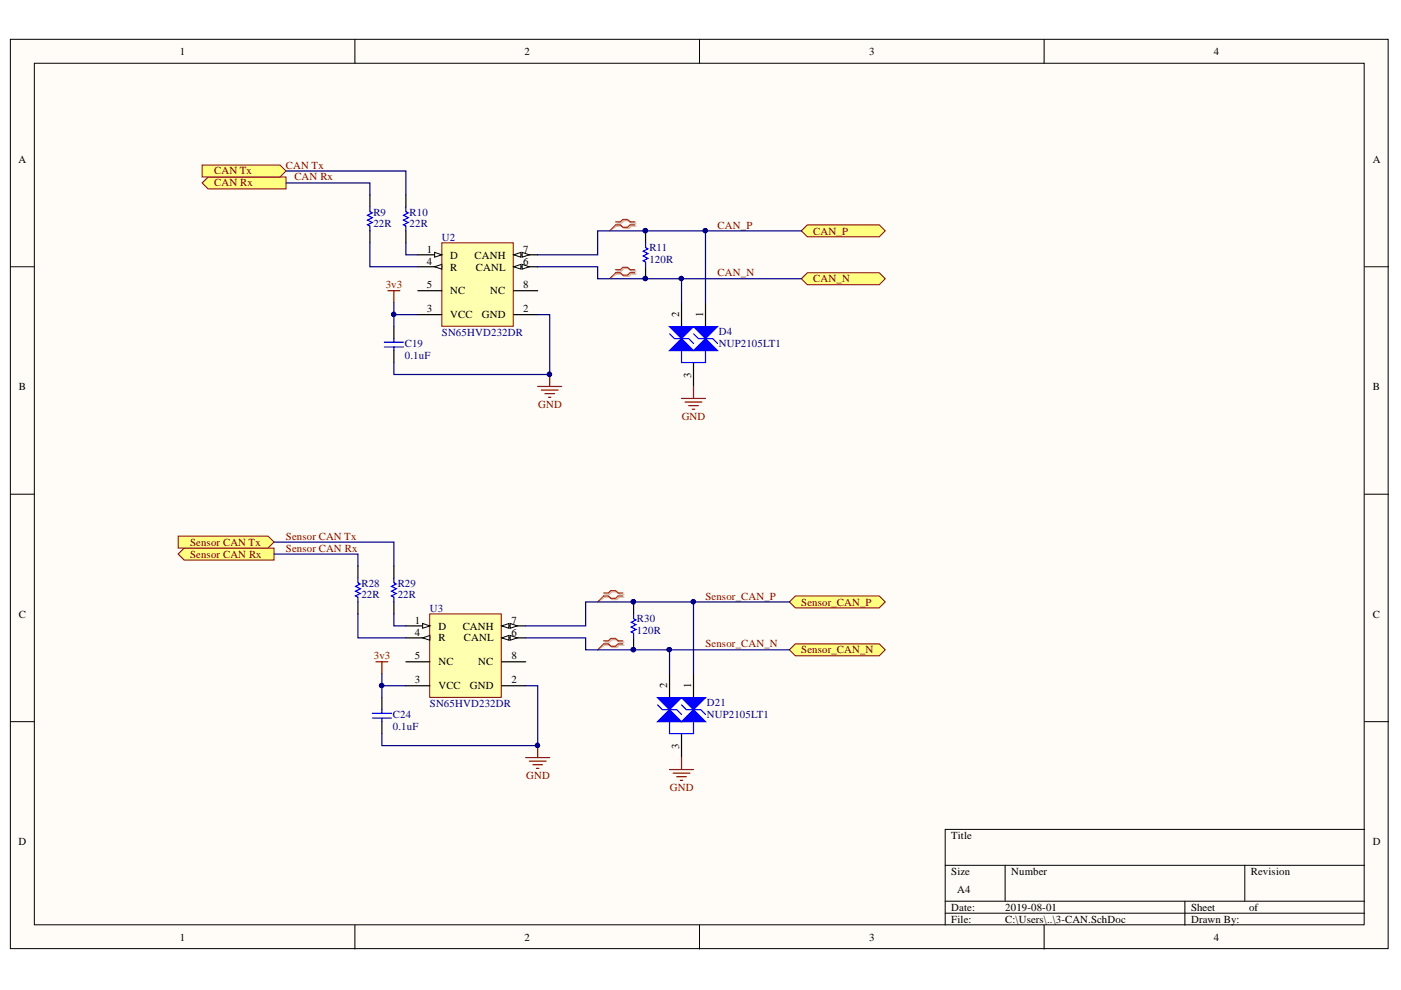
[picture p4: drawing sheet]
<svg xmlns="http://www.w3.org/2000/svg" width="297mm" height="210mm" viewBox="0 0 297 210" stroke-linecap="round" stroke-linejoin="round" font-family="sans-serif">
<defs><g id="words">
<g font-size="2.3">
<text x="38.1" y="11.6">1</text>
<text x="111.2" y="11.6">2</text>
<text x="184.3" y="11.6">3</text>
<text x="257.3" y="11.6">4</text>
<text x="3.9" y="34.5">A</text>
<text x="291.1" y="34.5">A</text>
<text x="90.5" y="53.6">1</text>
<text x="111" y="53.6">7</text>
<text x="90.5" y="56.1">4</text>
<text x="95.5" y="54.8">D</text>
<text x="95.5" y="57.4">R</text>
<text x="100.6" y="54.8">CANH</text>
<text x="100.9" y="57.4">CANL</text>
<text x="111" y="56.1">6</text>
<text x="90.5" y="61.2">5</text>
<text x="95.5" y="62.4">NC</text>
<text x="103.9" y="62.4">NC</text>
<text x="111" y="61.2">8</text>
<text x="90.5" y="66.2">3</text>
<text x="95.5" y="67.5">VCC</text>
<text x="102.2" y="67.5">GND</text>
<text x="111" y="66.2">2</text>
<text x="144" y="67.2" transform="rotate(-90 144 67.2)">2</text>
<text x="149.1" y="67.2" transform="rotate(-90 149.1 67.2)">1</text>
<text x="4" y="82.7">B</text>
<text x="146.6" y="80.1" transform="rotate(-90 146.6 80.1)">3</text>
<text x="291.1" y="82.7">B</text>
<text x="4" y="130.9">C</text>
<text x="291.1" y="130.9">C</text>
<text x="88" y="132.2">1</text>
<text x="88" y="134.7">4</text>
<text x="92.9" y="133.5">D</text>
<text x="92.9" y="136">R</text>
<text x="98.1" y="133.5">CANH</text>
<text x="98.4" y="136">CANL</text>
<text x="108.4" y="134.7">6</text>
<text x="108.4" y="132.2">7</text>
<text x="88" y="139.8">5</text>
<text x="92.9" y="141.1">NC</text>
<text x="101.4" y="141.1">NC</text>
<text x="108.4" y="139.8">8</text>
<text x="88" y="144.9">3</text>
<text x="92.9" y="146.1">VCC</text>
<text x="99.6" y="146.1">GND</text>
<text x="108.4" y="144.9">2</text>
<text x="141.5" y="145.9" transform="rotate(-90 141.5 145.9)">2</text>
<text x="146.6" y="145.9" transform="rotate(-90 146.6 145.9)">1</text>
<text x="144" y="158.7" transform="rotate(-90 144 158.7)">3</text>
<text x="3.9" y="179.2">D</text>
<text x="201.7" y="177.9">Title</text>
<text x="291.1" y="179.2">D</text>
<text x="201.7" y="185.5">Size</text>
<text x="214.4" y="185.5">Number</text>
<text x="265.2" y="185.5">Revision</text>
<text x="203" y="189.3">A4</text>
<text x="201.7" y="193.1">Date:</text>
<text x="201.7" y="195.7">File:</text>
<text x="213.1" y="193.1">2019-08-01</text>
<text x="213.1" y="195.7">C:\Users\..\3-CAN.SchDoc</text>
<text x="252.5" y="193.1">Sheet</text>
<text x="252.5" y="195.7">Drawn By:</text>
<text x="264.8" y="193.1">of</text>
<text x="38.1" y="199.5">1</text>
<text x="111.2" y="199.5">2</text>
<text x="184.3" y="199.5">3</text>
<text x="257.3" y="199.5">4</text>
</g>
<g font-size="2.3" fill="#800000">
<text x="60.6" y="35.7">CAN Tx</text>
<text x="45.4" y="39.5">CAN Rx</text>
<text x="45.4" y="37">CAN Tx</text>
<text x="62.4" y="38.3">CAN Rx</text>
<text x="152.1" y="48.5">CAN_P</text>
<text x="172.4" y="49.8">CAN_P</text>
<text x="152.1" y="58.6">CAN_N</text>
<text x="172.4" y="59.9">CAN_N</text>
<text x="81.8" y="61.2">3v3</text>
<text x="114.1" y="86.5">GND</text>
<text x="144.5" y="89">GND</text>
<text x="40.3" y="118.3">Sensor CAN Rx</text>
<text x="40.3" y="115.7">Sensor CAN Tx</text>
<text x="60.6" y="114.5">Sensor CAN Tx</text>
<text x="60.6" y="117">Sensor CAN Rx</text>
<text x="149.6" y="127.1">Sensor_CAN_P</text>
<text x="169.9" y="128.4">Sensor_CAN_P</text>
<text x="149.6" y="137.3">Sensor_CAN_N</text>
<text x="79.2" y="139.8">3v3</text>
<text x="169.9" y="138.5">Sensor_CAN_N</text>
<text x="111.5" y="165.2">GND</text>
<text x="142" y="167.8">GND</text>
</g>
<g font-size="2.3" fill="#000080">
<text x="79.2" y="45.7">R9</text>
<text x="86.9" y="45.7">R10</text>
<text x="79.2" y="48.2">22R</text>
<text x="86.9" y="48.2">22R</text>
<text x="93.7" y="51">U2</text>
<text x="137.7" y="53.3">R11</text>
<text x="137.7" y="55.8">120R</text>
<text x="93.7" y="71.3">SN65HVD232DR</text>
<text x="152.4" y="71">D4</text>
<text x="85.8" y="73.6">C19</text>
<text x="85.8" y="76.1">0.1uF</text>
<text x="152.4" y="73.6">NUP2105LT1</text>
<text x="76.6" y="124.4">R28</text>
<text x="84.3" y="124.4">R29</text>
<text x="76.6" y="126.9">22R</text>
<text x="84.3" y="126.9">22R</text>
<text x="91.2" y="129.7">U3</text>
<text x="135.1" y="132">R30</text>
<text x="135.1" y="134.5">120R</text>
<text x="91.2" y="150">SN65HVD232DR</text>
<text x="149.9" y="149.7">D21</text>
<text x="83.3" y="152.2">C24</text>
<text x="83.3" y="154.8">0.1uF</text>
<text x="149.9" y="152.2">NUP2105LT1</text>
</g>
</g></defs>
<g fill="#fffcf8" stroke="#000" stroke-width=".21">
<path d="M2.2 8.3h292.1v192.8h-292.1z"/>
<path d="M7.3 13.4h281.9v182.7h-281.9z"/>
</g>
<g fill="none" stroke="#000" stroke-width=".21">
<path d="M75.3 8.3v5.1M148.3 8.3v5.1M221.4 8.3v5.1M2.2 56.6h5.1M289.3 56.6h5.1M2.2 104.8h5.1M289.3 104.8h5.1M2.2 153h5.1M289.3 153h5.1M289.3 175.9h-88.9v20.3M75.3 196.2v5M148.3 196.2v5"/>
<path d="M200.4 183.5h88.9M200.4 191.1h88.9M200.4 193.6h88.9M213.1 183.5v7.6M221.4 196.2v5M251.2 191.1v5.1M263.9 183.5v7.6"/>
</g>
<path d="M93.7 51.5h15.1v17.7h-15.1z" fill="#ffffb0" stroke="#800000" stroke-width=".21"/>
<path d="M88.6 54h5.1" fill="none" stroke="#000" stroke-width=".25"/>
<path d="M92.2 53.5l1.5 .5-1.5 .5z" fill="#fffcf8"/>
<path d="M92.2 53.5l1.5 .5-1.5 .5z" fill="none" stroke="#000" stroke-width=".21"/>
<path d="M88.6 56.6h5.1M88.6 66.7h5.1M108.9 66.7h5.1" fill="none" stroke="#000" stroke-width=".25"/>
<path d="M92.2 56.6l1.5-.5v1z" fill="#fffcf8"/>
<path d="M92.2 56.6l1.5-.5v1z" fill="none" stroke="#000" stroke-width=".21"/>
<path d="M108.9 56.6h5.1M88.6 61.6h5.1" fill="none" stroke="#000" stroke-width=".25"/>
<path d="M108.9 56.6l1.5-.5v1z" fill="#fffcf8"/>
<path d="M108.9 56.6l1.5-.5v1z" fill="none" stroke="#000" stroke-width=".21"/>
<path d="M110.7 56.1l1.5 .5-1.5 .5z" fill="#fffcf8"/>
<path d="M110.7 56.1l1.5 .5-1.5 .5z" fill="none" stroke="#000" stroke-width=".21"/>
<path d="M108.9 54h5.1" fill="none" stroke="#000" stroke-width=".25"/>
<path d="M108.9 54l1.5-.5v1z" fill="#fffcf8"/>
<path d="M108.9 54l1.5-.5v1z" fill="none" stroke="#000" stroke-width=".21"/>
<path d="M110.7 53.5l1.5 .5-1.5 .5z" fill="#fffcf8"/>
<path d="M110.7 53.5l1.5 .5-1.5 .5z" fill="none" stroke="#000" stroke-width=".21"/>
<path d="M108.9 61.6h5.1" fill="none" stroke="#000" stroke-width=".25"/>
<g fill="#ffff80" stroke="#800000" stroke-width=".21">
<path d="M42.9 38.8l1.2-1.3h16.5v2.6h-16.5z" fill-rule="evenodd"/>
<path d="M42.9 35h16.5l1.2 1.3-1.2 1.2h-16.5z" fill-rule="evenodd"/>
</g>
<path d="M82.2 61.6h2.6M83.5 61.6v2.6M116.5 79.4v2.5M114 81.9h5.1M114.8 82.7h3.5M115.5 83.5h2.1M116.3 84.2h.5" fill="none" stroke="#800000" stroke-width=".25"/>
<circle cx="116.5" cy="79.4" r=".46" fill="#000080" stroke="#000080" stroke-width=".21"/>
<path d="M144.5 64.2v5.1M147 76.9v5M149.6 64.2v5.1" fill="none" stroke="#000" stroke-width=".25"/>
<path d="M144.5 74.3v2.6h5.1v-2.6" fill="none" stroke="#00f" stroke-width=".25"/>
<path d="M147 69.3h5.1l-2.5 2.5z" fill="#00f"/>
<path d="M147 69.3h5.1l-2.5 2.5zM147 70.8l1.1 1h3l1 1" fill="none" stroke="#00f" stroke-width=".25"/>
<path d="M147 74.3l2.6-2.5 2.5 2.5z" fill="#00f"/>
<path d="M147 74.3l2.6-2.5 2.5 2.5z" fill="none" stroke="#00f" stroke-width=".25"/>
<path d="M142 69.3h5l-2.5 2.5z" fill="#00f"/>
<path d="M142 69.3h5l-2.5 2.5zM142 70.8l1 1h3l1 1" fill="none" stroke="#00f" stroke-width=".25"/>
<path d="M142 74.3l2.5-2.5 2.5 2.5z" fill="#00f"/>
<path d="M142 74.3l2.5-2.5 2.5 2.5z" fill="none" stroke="#00f" stroke-width=".25"/>
<g fill="#ffff80" stroke="#800000" stroke-width=".21">
<path d="M169.9 48.9l1.3-1.2h15.2l1.3 1.2-1.3 1.3h-15.2z" fill-rule="evenodd"/>
<path d="M169.9 59.1l1.3-1.3h15.2l1.3 1.3-1.3 1.3h-15.2z" fill-rule="evenodd"/>
</g>
<path d="M144.5 84.5h5.1M145.3 85.2h3.5M146 86h2.1M146.8 86.8h.5M147 81.9v2.6" fill="none" stroke="#800000" stroke-width=".25"/>
<path d="M130.8 47.3h1l.5-.5h1l.5 .5h1M130.8 47.9h1l.5 .5h1l.5-.5h1M130.8 57.4h1l.5-.5h1l.5 .5h1M130.8 58.1h1l.5 .5h1l.5-.5h1" fill="none" stroke="#d0a19e" stroke-width=".25"/>
<path d="M130.8 47.9l-1.6 1M130.8 58.1l-1.6 1" fill="none" stroke="#d0a19e" stroke-width=".21"/>
<path d="M130.5 47h1l.5-.5h1.1l.5 .5h1M130.5 47.7h1l.5 .5h1.1l.5-.5h1M130.5 57.2h1l.5-.5h1.1l.5 .5h1M130.5 57.8h1l.5 .5h1.1l.5-.5h1" fill="none" stroke="#f00" stroke-width=".25"/>
<path d="M130.5 47.7l-1.3 1.2M130.5 57.8l-1.3 1.3" fill="none" stroke="#f00" stroke-width=".21"/>
<path d="M78.4 41.3v2.6M78.4 48.9v2.6M86.1 41.3v2.6M86.1 48.9v2.6M136.9 48.9v2.6M136.9 56.6v2.5M83.5 69.3v2.5M83.5 74.3v2.6" fill="none" stroke="#000" stroke-width=".25"/>
<path d="M78.4 43.9v1l.5 .2-1 .5 1 .6-1 .5 1 .5-1 .5 .5 .2v1M86.1 43.9v1l.5 .2-1.1 .5 1.1 .6-1.1 .5 1.1 .5-1.1 .5 .6 .2v1M136.9 51.5v1l.5 .3-1 .5 1 .5-1 .5 1 .5-1 .5 .5 .2v1.1M81.5 72.6h4M81.5 73.6h4M83.5 71.8v.8M83.5 73.6v.7" fill="none" stroke="#00f" stroke-width=".25"/>
<g fill="#000080" stroke="#000080" stroke-width=".21">
<circle cx="136.8" cy="48.9" r=".46"/>
<circle cx="136.8" cy="59" r=".46"/>
</g>
<path d="M91.1 130.2h15.2v17.7h-15.2z" fill="#ffffb0" stroke="#800000" stroke-width=".21"/>
<path d="M86.1 132.7h5" fill="none" stroke="#000" stroke-width=".25"/>
<path d="M89.6 132.2l1.5 .5-1.5 .5z" fill="#fffcf8"/>
<path d="M89.6 132.2l1.5 .5-1.5 .5z" fill="none" stroke="#000" stroke-width=".21"/>
<path d="M86.1 135.2h5M86.1 145.4h5M106.4 145.4h5.1" fill="none" stroke="#000" stroke-width=".25"/>
<path d="M89.6 135.2l1.5-.5v1z" fill="#fffcf8"/>
<path d="M89.6 135.2l1.5-.5v1z" fill="none" stroke="#000" stroke-width=".21"/>
<path d="M106.4 135.2h5.1M86.1 140.3h5" fill="none" stroke="#000" stroke-width=".25"/>
<path d="M106.4 135.2l1.5-.5v1z" fill="#fffcf8"/>
<path d="M106.4 135.2l1.5-.5v1z" fill="none" stroke="#000" stroke-width=".21"/>
<path d="M108.2 134.7l1.5 .5-1.5 .5z" fill="#fffcf8"/>
<path d="M108.2 134.7l1.5 .5-1.5 .5z" fill="none" stroke="#000" stroke-width=".21"/>
<path d="M106.4 132.7h5.1" fill="none" stroke="#000" stroke-width=".25"/>
<path d="M106.4 132.7l1.5-.5v1z" fill="#fffcf8"/>
<path d="M106.4 132.7l1.5-.5v1z" fill="none" stroke="#000" stroke-width=".21"/>
<path d="M108.2 132.2l1.5 .5-1.5 .5z" fill="#fffcf8"/>
<path d="M108.2 132.2l1.5 .5-1.5 .5z" fill="none" stroke="#000" stroke-width=".21"/>
<path d="M106.4 140.3h5.1" fill="none" stroke="#000" stroke-width=".25"/>
<g fill="#ffff80" stroke="#800000" stroke-width=".21">
<path d="M37.8 117.5l1.2-1.3h19.1v2.5h-19.1z" fill-rule="evenodd"/>
<path d="M37.8 113.7h19l1.3 1.2-1.3 1.3h-19z" fill-rule="evenodd"/>
</g>
<path d="M79.7 140.3h2.5M81 140.3v2.6M114 158.1v2.5M111.5 160.6h5M112.2 161.4h3.6M113 162.1h2M113.7 162.9h.6" fill="none" stroke="#800000" stroke-width=".25"/>
<circle cx="113.9" cy="158" r=".46" fill="#000080" stroke="#000080" stroke-width=".21"/>
<path d="M142 142.9v5M144.5 155.5v5.1M147 142.9v5" fill="none" stroke="#000" stroke-width=".25"/>
<path d="M142 153v2.5h5v-2.5" fill="none" stroke="#00f" stroke-width=".25"/>
<path d="M144.5 147.9h5.1l-2.6 2.6z" fill="#00f"/>
<path d="M144.5 147.9h5.1l-2.6 2.6zM144.5 149.5l1 1h3.1l1 1" fill="none" stroke="#00f" stroke-width=".25"/>
<path d="M144.5 153l2.5-2.5 2.6 2.5z" fill="#00f"/>
<path d="M144.5 153l2.5-2.5 2.6 2.5z" fill="none" stroke="#00f" stroke-width=".25"/>
<path d="M139.4 147.9h5.1l-2.5 2.6z" fill="#00f"/>
<path d="M139.4 147.9h5.1l-2.5 2.6zM139.4 149.5l1 1h3.1l1 1" fill="none" stroke="#00f" stroke-width=".25"/>
<path d="M139.4 153l2.6-2.5 2.5 2.5z" fill="#00f"/>
<path d="M139.4 153l2.6-2.5 2.5 2.5z" fill="none" stroke="#00f" stroke-width=".25"/>
<g fill="#ffff80" stroke="#800000" stroke-width=".21">
<path d="M167.4 127.6l1.2-1.2h17.8l1.3 1.2-1.3 1.3h-17.8z" fill-rule="evenodd"/>
<path d="M167.4 137.8l1.2-1.3h17.8l1.3 1.3-1.3 1.2h-17.8z" fill-rule="evenodd"/>
</g>
<path d="M142 163.2h5M142.7 163.9h3.6M143.5 164.7h2M144.2 165.4h.6M144.5 160.6v2.6" fill="none" stroke="#800000" stroke-width=".25"/>
<path d="M128.2 126h1l.6-.5h1l.5 .5h1M128.2 126.6h1l.6 .5h1l.5-.5h1M128.2 136.1h1l.6-.5h1l.5 .5h1M128.2 136.8h1l.6 .5h1l.5-.5h1" fill="none" stroke="#d0a19e" stroke-width=".25"/>
<path d="M128.2 126.6l-1.5 1M128.2 136.8l-1.5 1" fill="none" stroke="#d0a19e" stroke-width=".21"/>
<path d="M128 125.7h1l.5-.5h1l.5 .5h1M128 126.4h1l.5 .5h1l.5-.5h1M128 135.9h1l.5-.5h1l.5 .5h1M128 136.5h1l.5 .5h1l.5-.5h1" fill="none" stroke="#f00" stroke-width=".25"/>
<path d="M128 126.4l-1.3 1.2M128 136.5l-1.3 1.3" fill="none" stroke="#f00" stroke-width=".21"/>
<path d="M75.9 120v2.6M75.9 127.6v2.6M83.5 120v2.6M83.5 127.6v2.6M134.3 127.6v2.6M134.3 135.2v2.6M81 147.9v2.6M81 153v2.5" fill="none" stroke="#000" stroke-width=".25"/>
<path d="M75.9 122.6v1l.5 .2-1 .5 1 .5-1 .5 1 .6-1 .5 .5 .2v1M83.5 122.6v1l.5 .2-1 .5 1 .5-1 .5 1 .6-1 .5 .5 .2v1M134.3 130.2v1l.5 .2-1 .5 1 .5-1 .6 1 .5-1 .5 .5 .2v1M78.9 151.2h4.1M78.9 152.2h4.1M81 150.5v.7M81 152.2v.8" fill="none" stroke="#00f" stroke-width=".25"/>
<g fill="#000080" stroke="#000080" stroke-width=".21">
<circle cx="134.3" cy="127.6" r=".46"/>
<circle cx="134.3" cy="137.7" r=".46"/>
<circle cx="83.5" cy="66.7" r=".46"/>
<circle cx="116.5" cy="79.4" r=".46"/>
<circle cx="136.8" cy="59" r=".46"/>
<circle cx="144.4" cy="59" r=".46"/>
<circle cx="149.5" cy="48.9" r=".46"/>
<circle cx="136.8" cy="48.9" r=".46"/>
<circle cx="80.9" cy="145.3" r=".46"/>
<circle cx="113.9" cy="158" r=".46"/>
<circle cx="141.9" cy="137.7" r=".46"/>
<circle cx="147" cy="127.6" r=".46"/>
</g>
<g fill="none" stroke="#000080" stroke-width=".25">
<path d="M60.6 38.8h17.8v2.5M60.6 36.3h25.5v5M78.4 51.5v5.1h10.2M86.1 51.5v2.5h2.5M114 56.6h12.7v2.5h43.2M144.5 59.1v5.1M149.6 48.9v15.3M169.9 48.9h-43.2v5.1h-12.7M83.5 64.2v2.5h5.1M83.5 66.7v2.6M114 66.7h2.5v12.7h-33v-2.5M58.1 117.5h17.8v2.5"/>
<path d="M58.1 114.9h25.4v5.1M75.9 130.2v5h10.2M83.5 130.2v2.5h2.6M111.5 135.2h12.7v2.6h43.2M142 137.8v5.1M147 127.6v15.3M167.4 127.6h-43.2v5.1h-12.7M81 142.9v2.5h5.1M81 145.4v2.5M111.5 145.4h2.5v12.7h-33v-2.6"/>
</g>
<use href="#words"/>
</svg>
